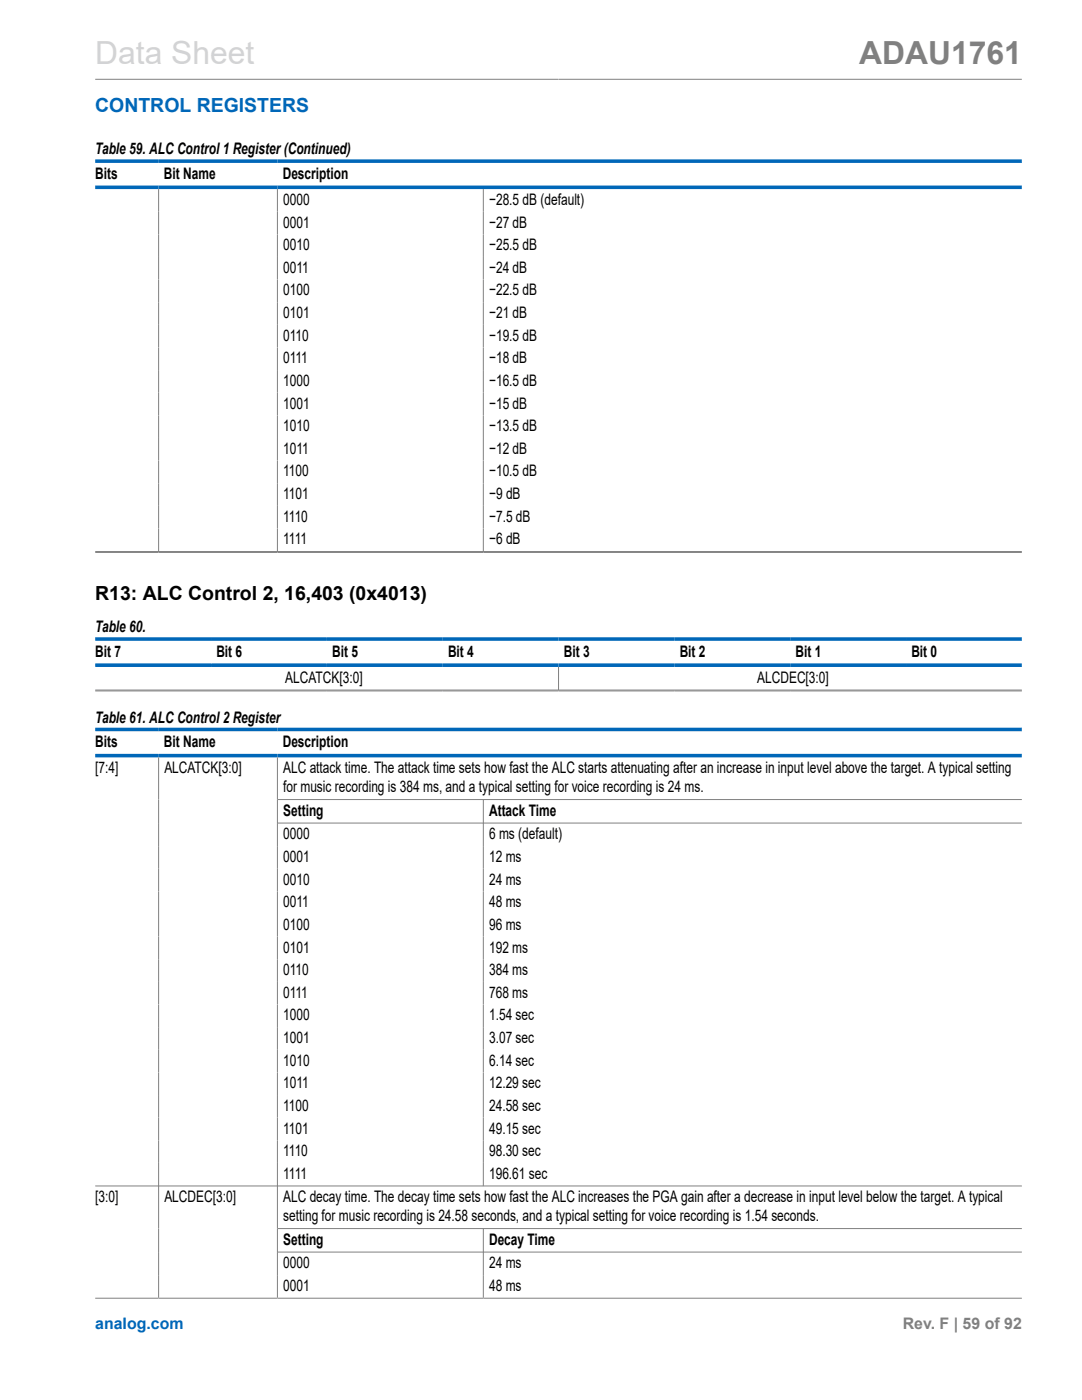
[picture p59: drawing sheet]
<svg xmlns="http://www.w3.org/2000/svg" width="216mm" height="279mm" viewBox="0 0 216 279" stroke-linecap="round" stroke-linejoin="round" font-family="sans-serif">
<defs><g id="words">
<text font-size="6.3" fill="#d3d3d3" x="19" y="12.7">Data Sheet</text>
<text font-size="6.3" fill="#808080" x="171.4" y="12.7">ADAU1761</text>
<text font-size="3.9" fill="#0067b8" x="19" y="22.3">CONTROL REGISTERS</text>
<text font-size="3.9" x="19" y="119.7">R13: ALC Control 2, 16,403 (0x4013)</text>
<g font-size="3.2">
<text x="19" y="30.8">Table 59. ALC Control 1 Register(Continued)</text>
<text x="19" y="35.7">Bits</text>
<text x="32.7" y="35.7">Bit Name</text>
<text x="56.4" y="35.7">Description</text>
<text x="56.5" y="40.9">0000</text>
<text x="97.6" y="40.9">−28.5 dB (default)</text>
<text x="56.5" y="45.4">0001</text>
<text x="97.6" y="45.4">−27 dB</text>
<text x="56.5" y="49.9">0010</text>
<text x="97.6" y="49.9">−25.5 dB</text>
<text x="56.5" y="54.5">0011</text>
<text x="56.5" y="59">0100</text>
<text x="97.6" y="54.5">−24 dB</text>
<text x="97.6" y="59">−22.5 dB</text>
<text x="56.5" y="63.5">0101</text>
<text x="97.6" y="63.5">−21 dB</text>
<text x="56.5" y="68">0110</text>
<text x="97.6" y="68">−19.5 dB</text>
<text x="56.5" y="72.5">0111</text>
<text x="56.5" y="77">1000</text>
<text x="97.6" y="72.5">−18 dB</text>
<text x="97.6" y="77">−16.5 dB</text>
<text x="56.5" y="81.5">1001</text>
<text x="97.6" y="81.5">−15 dB</text>
<text x="56.5" y="86.1">1010</text>
<text x="97.6" y="86.1">−13.5 dB</text>
<text x="56.5" y="90.6">1011</text>
<text x="56.5" y="95.1">1100</text>
<text x="97.6" y="90.6">−12 dB</text>
<text x="97.6" y="95.1">−10.5 dB</text>
<text x="56.5" y="99.6">1101</text>
<text x="97.6" y="99.6">−9 dB</text>
<text x="56.5" y="104.1">1110</text>
<text x="97.6" y="104.1">−7.5 dB</text>
<text x="56.5" y="108.6">1111</text>
<text x="97.6" y="108.6">−6 dB</text>
<text x="19" y="126.2">Table 60.</text>
<text x="19" y="131.1">Bit 7</text>
<text x="43.2" y="131.1">Bit 6</text>
<text x="66.3" y="131.1">Bit 5</text>
<text x="89.4" y="131.1">Bit 4</text>
<text x="112.5" y="131.1">Bit 3</text>
<text x="135.6" y="131.1">Bit 2</text>
<text x="158.7" y="131.1">Bit 1</text>
<text x="181.8" y="131.1">Bit 0</text>
<text x="56.9" y="136.3">ALCATCK[3:0]</text>
<text x="151.1" y="136.3">ALCDEC[3:0]</text>
<text x="19" y="144.2">Table 61. ALC Control 2 Register</text>
<text x="19" y="149.1">Bits</text>
<text x="32.7" y="149.1">Bit Name</text>
<text x="56.4" y="149.1">Description</text>
<text x="19" y="154.3">[7:4]</text>
<text x="32.8" y="154.3">ALCATCK[3:0]</text>
<text x="56.5" y="154.3">ALC attack time. The attack time sets how fast the ALC starts attenuating after an increase in input level above the target. A typical setting</text>
<text x="56.5" y="158.1">for music recording is 384 ms, and a typical setting for voice recording is 24 ms.</text>
<text x="56.5" y="162.8">Setting</text>
<text x="56.5" y="167.5">0000</text>
<text x="97.6" y="162.8">Attack Time</text>
<text x="97.6" y="167.5">6 ms (default)</text>
<text x="56.5" y="172">0001</text>
<text x="97.6" y="172">12 ms</text>
<text x="56.5" y="176.6">0010</text>
<text x="97.6" y="176.6">24 ms</text>
<text x="56.5" y="181.1">0011</text>
<text x="56.5" y="185.6">0100</text>
<text x="97.6" y="181.1">48 ms</text>
<text x="97.6" y="185.6">96 ms</text>
<text x="56.5" y="190.1">0101</text>
<text x="97.6" y="190.1">192 ms</text>
<text x="56.5" y="194.6">0110</text>
<text x="97.6" y="194.6">384 ms</text>
<text x="56.5" y="199.1">0111</text>
<text x="56.5" y="203.6">1000</text>
<text x="97.6" y="199.1">768 ms</text>
<text x="97.6" y="203.6">1.54 sec</text>
<text x="56.5" y="208.2">1001</text>
<text x="97.6" y="208.2">3.07 sec</text>
<text x="56.5" y="212.7">1010</text>
<text x="97.6" y="212.7">6.14 sec</text>
<text x="56.5" y="217.2">1011</text>
<text x="56.5" y="221.7">1100</text>
<text x="97.6" y="217.2">12.29 sec</text>
<text x="97.6" y="221.7">24.58 sec</text>
<text x="56.5" y="226.2">1101</text>
<text x="97.6" y="226.2">49.15 sec</text>
<text x="56.5" y="230.7">1110</text>
<text x="97.6" y="230.7">98.30 sec</text>
<text x="19" y="239.9">[3:0]</text>
<text x="32.8" y="239.9">ALCDEC[3:0]</text>
<text x="56.5" y="235.3">1111</text>
<text x="56.5" y="239.9">ALC decay time. The decay time sets how fast the ALC increases the PGA gain after a decrease in input level below the target. A typical</text>
<text x="97.6" y="235.3">196.61 sec</text>
<text x="56.5" y="243.8">setting for music recording is 24.58 seconds, and a typical setting for voice recording is 1.54 seconds.</text>
<text x="56.5" y="248.4">Setting</text>
<text x="97.6" y="248.4">Decay Time</text>
<text x="56.5" y="253.1">0000</text>
<text x="56.5" y="257.7">0001</text>
<text x="97.6" y="253.1">24 ms</text>
<text x="97.6" y="257.7">48 ms</text>
</g>
<text font-size="3.2" fill="#0067b8" x="19" y="265.3">analog.com</text>
<text font-size="3.2" fill="#808080" x="180.1" y="265.3">Rev. F | 59 of 92</text>
</g></defs>
<g fill="none" stroke="#808080" stroke-width=".2">
<path d="M19 15.8h184.9M31.7 37.7v72.5M55.4 37.7v72.5M96.4 37.7v72.5M19 110.1h184.9M19 110.3h184.9M19 137.7h184.9M19 137.9h184.9M111.5 133.1v4.7M31.7 151.2v107.8M55.4 151.2v107.8M55.4 159.6h148.5"/>
<path d="M96.4 159.6v77.2M55.4 164.3h148.5M19 236.7h184.9M19 259.1h184.9M55.4 245.2h148.5M55.4 249.9h148.5M96.4 245.2v13.8"/>
</g>
<path d="M19 32.2h184.9M19 37.4h184.9M19 127.5h184.9M19 132.8h184.9M19 145.6h184.9M19 150.8h184.9" fill="none" stroke="#0067b8" stroke-width=".71"/>
<use href="#words"/>
</svg>
